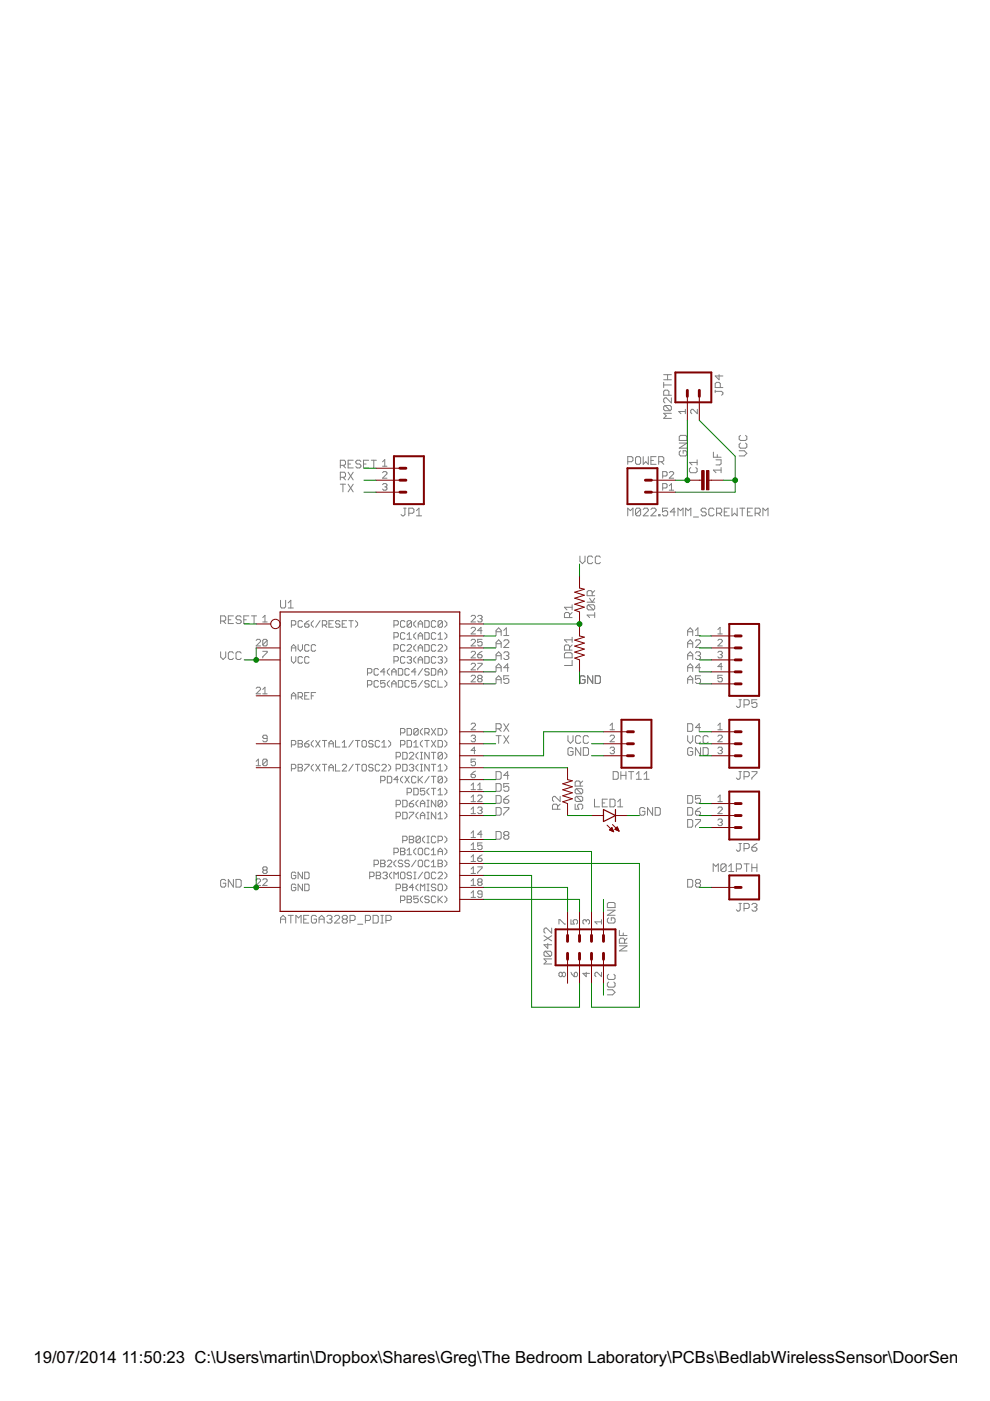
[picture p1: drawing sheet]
<svg xmlns="http://www.w3.org/2000/svg" width="210mm" height="297mm" viewBox="0 0 210 297" stroke-linecap="round" stroke-linejoin="round" font-family="sans-serif">
<defs><g id="words">
<g font-size="4">
<text x="7.1" y="288.9">19/07/2014</text>
<text x="25.8" y="288.9">11:50:23 C:\Users\martin\Dropbox\Shares\Greg\The Bedroom Laboratory\PCBs\BedlabWirelessSensor\DoorSensor-v</text>
</g>
</g></defs>
<g fill="none" stroke="#808080" stroke-width=".21">
<path d="M140.7 79.4h1.6M141.5 79.4v1.1M152.5 79.4v1.1l-.9-.8h1.7M72.2 98.7h.8l.3-.3v-.5l-.3-.3h-.8v1.6M72.7 98.7l.6 .5M73.8 98.4h.5M74.9 97.6h-1.1v1.6h1.1M76.5 97.9l-.2-.3h-.6l-.3 .3v.2l.3 .3h.6l.2 .3v.2l-.2 .3h-.6l-.3-.3M77.1 98.4h.5M78.2 97.6h-1.1v1.6h1.1M78.7 97.6h1.1M79.2 97.6v1.6"/>
<path d="M81.1 97.9l.5-.4v1.3M81.1 98.8h.9M133.1 97.9h.8l.3-.3v-.5l-.3-.3h-.8v1.6M135 96.8h.6l.2 .3v1.1l-.2 .2h-.6l-.3-.2v-1.1zM136.4 96.8v1.6l.5-.5 .6 .5v-1.6M138 97.6h.6M139.1 96.8h-1.1v1.6h1.1M139.7 97.9h.8l.2-.3v-.5l-.2-.3h-.8v1.6M140.2 97.9l.5 .5M140.7 81.1v1.1M140.7 81.6h1.6M140.7 80.5h1.6"/>
<path d="M141 86l-.3 .3v.5l.3 .3h1.1M141 86h1.1l.2 .3v.5l-.2 .3M141 86l1.1 1.1M141.8 83.8v-.8l-.3-.3h-.5l-.3 .3v.8h1.6M142.3 87.6h-1.6l.6 .6-.6 .5h1.6M142.3 84.3v1.1l-1-1.1h-.3l-.3 .3v.6l.3 .2M144 93.9h1.6l-1.6 1.1h1.6M144 92.6l.3-.3h1.1l.2 .3v.8h-1.6zM144.3 95.6l-.3 .2v.6l.3 .3h1.1l.2-.3v-.6l-.2-.2h-.6v.5M145.3 87.2h-1.4l.5 .5M145.3 86.8v.9M146.5 99.1l-.3 .3v.5l.3 .3h1l.3-.3v-.5l-.3-.3"/>
<path d="M147.8 97.5v1.1M147.8 98h-1.6l.5 .6M147.8 86.8v.9l-.9-.9-.4 .2v.5l.2 .2M151.3 95.9v1h1.6M151.6 83h1.4l.3 .2v.3l-.3 .3M151.6 82.7v.5M151.8 97.5h1.1v.8l-.3 .3h-.8M152.1 96.4v.5M152.7 82.2v-.9l-.2-.2h-.6l-.3 .2v.9h1.7M152.9 99.7h-1.6l.5 .5M152.9 99.1v1.1M156.7 95.6h1.1l.5 .5-.5 .6h-1.1"/>
<path d="M157 92.3l-.3 .3v.5l.3 .3h1.1l.2-.3v-.5l-.2-.3M157 93.9l-.3 .3v.6l.3 .2h1.1l.2-.2v-.6l-.2-.3M72.2 101.2h.8l.3-.3v-.5l-.3-.3h-.8v1.6M72.2 102.7h1.1M72.7 101.2l.6 .5M72.7 102.7v1.6M73.8 100.1l1.1 1.6M73.8 102.7l1.1 1.6M74.9 100.1l-1.1 1.6M74.9 102.7l-1.1 1.6M81.1 102.8l.2-.3h.5l.2 .3-.2 .4M81.1 100.2l.2-.2h.5l.2 .2v.3l-.9 .9h.9"/>
<path d="M81.6 103.2h.2M81.8 103.2l.2 .3-.2 .4h-.5l-.2-.2M85.6 107.7h.5M85.9 107.7v1.4l-.3 .3h-.3l-.3-.3M86.7 108.8h.8l.3-.3v-.5l-.3-.3h-.8v1.7M88.3 109.4h1.1M88.3 108.3l.5-.6v1.7M123 117.9v1.1l.5 .5 .5-.5v-1.1M125.7 118.2l-.3-.3h-.5l-.3 .3v1.1l.3 .2h.5l.3-.2M127.3 118.2l-.3-.3h-.5l-.3 .3v1.1l.3 .2h.5l.3-.2M133.1 109.4v-1.7l.5 .6 .6-.6v1.7M135.8 108l-.2-.3h-.6l-.3 .3v1.1"/>
<path d="M135.8 108v1.1l-.2 .3h-.6l-.3-.3M135.8 108l-1.1 1.1M136.4 108l.3-.3h.5l.3 .3v.3l-1.1 1.1h1.1M138 108l.3-.3h.5l.3 .3v.3l-1.1 1.1h1.1M139.7 109.1h.2v.3h-.2zM140.5 100.9h.7l.2-.2v-.5l-.2-.2h-.7v1.4M140.5 103.5h.7l.2-.3v-.4l-.2-.3h-.7v1.4M141.6 107.7h-1.1v.8l.5-.2h.3l.3 .2v.6l-.3 .3h-.6l-.2-.3M141.9 103l.5-.5v1.4M141.9 100.2l.2-.2h.5l.2 .2v.3l-.9 .9h.9M141.9 103.9h.9M143.2 108.5h-1.1l.8-.8v1.7"/>
<path d="M143.7 109.4v-1.7l.6 .6 .5-.6v1.7M145.4 109.4v-1.7l.5 .6 .6-.6v1.7M147 109.6h1.1M149.7 108l-.2-.3h-.6l-.2 .3v.3l.2 .2h.6l.2 .3v.3l-.2 .3h-.6l-.2-.3M151.4 108l-.3-.3h-.5l-.3 .3v1.1l.3 .3h.5l.3-.3M151.9 108.8h.8l.3-.3v-.5l-.3-.3h-.8v1.7M152.5 108.8l.5 .6M153.6 108.5h.5M154.6 107.7h-1v1.7h1M155.2 107.7v1.7l.5-.6 .6 .6v-1.7M156.8 107.7h1.1M157.4 107.7v1.7"/>
<path d="M158.5 108.5h.5M159.6 107.7h-1.1v1.7h1.1M160.1 108.8h.8l.3-.3v-.5l-.3-.3h-.8v1.7M160.7 108.8l.5 .6M161.8 109.4v-1.7l.5 .6 .5-.6v1.7M46.8 131.7h.8l.3-.3v-.5l-.3-.3h-.8v1.6M46.8 138.2v1.1l.5 .5 .6-.5v-1.1M47.3 131.7l.6 .5M48.4 131.4h.6M49.5 138.5l-.3-.3h-.5l-.3 .3v1.1l.3 .2h.5l.3-.2M49.5 130.6h-1.1v1.6h1.1M51.1 130.9l-.2-.3h-.6l-.3 .3v.2l.3 .3h.6l.2 .3v.2l-.2 .3h-.6l-.3-.3"/>
<path d="M51.1 138.5l-.2-.3h-.6l-.3 .3v1.1l.3 .2h.6l.2-.2M51.7 131.4h.5M52.8 130.6h-1.1v1.6h1.1M53.3 130.6h1.1M53.9 130.6v1.6M54.3 135.8l.2-.2h.5l.2 .2v.2l-.9 .9h.9M55.7 138.1h.9v.2l-.9 1v.2M55.7 130.9l.5-.4v1.4M55.7 131.9h.9M56.6 135.8l-.2-.2h-.5l-.2 .2v.9M56.6 135.8v.9l-.2 .2h-.5l-.2-.2M56.6 135.8l-.9 .9"/>
<path d="M59.5 127.3v1.4l.2 .2h.6l.3-.2v-1.4M61.1 127.8l.6-.5v1.6M61.1 128.9h1.1M61.8 132.5h.7l.2-.2v-.5l-.2-.2h-.7v1.4M61.8 138.1v-1l.5-.4 .4 .4v1M61.8 139.2v.9l.5 .5 .4-.5v-.9M61.8 137.4h.9M63.2 136.7v.9l.5 .5 .4-.5v-.9M64.1 131.8l-.2-.2h-.5l-.2 .2v1l.2 .2h.5l.2-.2M64.1 139.4l-.2-.2h-.5l-.2 .2v1l.2 .2h.5l.2-.2M64.6 132.3h.7l.2 .5-.2 .2h-.5l-.2-.2zM65.5 136.9l-.2-.2h-.5l-.2 .2v.9l.2 .3h.5l.2-.3"/>
<path d="M65.5 139.4l-.2-.2h-.5l-.2 .2v1l.2 .2h.5l.2-.2M65.5 131.6l-.9 .7M66.5 131.6l-.5 .5v.4l.5 .5M66.9 136.9l-.2-.2h-.5l-.2 .2v.9l.2 .3h.5l.2-.3M67.9 131.6l-1 1.4M68.3 132.5h.7l.3-.2v-.5l-.3-.2h-.7v1.4M68.8 132.5l.5 .5M69.7 132.3h.5M70.7 131.6h-1v1.4h1M72.1 131.8l-.3-.2h-.4l-.3 .2 .3 .5h.4l.3 .2-.3 .5h-.4l-.3-.2M72.6 132.3h.4M73.5 131.6h-.9v1.4h.9"/>
<path d="M74 131.6h.9M74.4 131.6v1.4M75.4 131.6l.4 .5v.4l-.4 .5M83.5 137.6h.7l.3-.2v-.5l-.3-.2h-.7v1.4M83.5 132.5h.7l.3-.2v-.5l-.3-.2h-.7v1.4M83.5 135.1h.7l.3-.3v-.4l-.3-.3h-.7v1.4M85.9 131.8l-.3-.2h-.4l-.3 .2v1l.3 .2h.4l.3-.2M85.9 134.4l-.3-.3h-.4l-.3 .3v.9l.3 .2h.4l.3-.2M85.9 136.9l-.3-.2h-.4l-.3 .2v.9l.3 .3h.4l.3-.3M85.9 139.4l-.3-.2h-.4l-.3 .2v1l.3 .2h.4l.3-.2M86.3 136.9l.3-.2h.4l.2 .2v.2l-.9 1h.9M86.3 139.4l.3-.2h.4l.2 .2-.2 .5"/>
<path d="M86.3 135.5h.9M86.3 134.6l.5-.5v1.4M86.8 139.9h.2M87 139.9l.2 .2-.2 .5h-.4l-.3-.2M87.2 131.8l-.2-.2h-.4l-.3 .2v1M87.2 131.8v1l-.2 .2h-.4l-.3-.2M87.2 131.8l-.9 1M88.2 131.6l-.5 .5v.4l.5 .5M88.2 134.1l-.5 .5v.5l.5 .4M88.2 136.7l-.5 .4v.5l.5 .5M88.2 139.2l-.5 .5v.4l.5 .5M88.7 133v-.9l.4-.5 .5 .5v.9"/>
<path d="M88.7 135.5v-.9l.4-.5 .5 .5v.9M88.7 138.1v-1l.4-.4 .5 .4v1M88.7 137.4h.9M88.7 139.9h.9M88.7 134.8h.9M88.7 132.3h.9M90.1 131.6h.7l.2 .2v1l-.2 .2h-.7zM90.1 134.1h.7l.2 .3v.9l-.2 .2h-.7zM90.1 136.7h.7l.2 .2v.9l-.2 .3h-.7zM90.1 139.2h.7l.2 .2v1l-.2 .2h-.7zM92.4 131.8l-.2-.2h-.5l-.2 .2v1l.2 .2h.5l.2-.2M92.4 134.4l-.2-.3h-.5l-.2 .3v.9l.2 .2h.5l.2-.2"/>
<path d="M92.4 136.9l-.2-.2h-.5l-.2 .2v.9l.2 .3h.5l.2-.3M92.4 139.4l-.2-.2h-.5l-.2 .2v1l.2 .2h.5l.2-.2M92.9 139.4l.2-.2h.5l.2 .2-.2 .5M92.9 136.9l.2-.2h.5l.2 .2v.2l-.9 1h.9M92.9 135.5h.9M92.9 134.6l.4-.5v1.4M93.3 139.9h.3M93.6 139.9l.2 .2-.2 .5h-.5l-.2-.2M93.8 131.8l-.2-.2h-.5l-.2 .2v1M93.8 131.8v1l-.2 .2h-.5l-.2-.2M93.8 131.8l-.9 1M94.3 131.6l.4 .5v.4l-.4 .5"/>
<path d="M94.3 134.1l.4 .5v.5l-.4 .4M94.3 136.7l.4 .4v.5l-.4 .5M94.3 139.2l.4 .5v.4l-.4 .5M99.9 135.8l.2-.2h.5l.2 .2v.2l-.9 .9h.9M99.9 138.3l.2-.2h.5l.2 .2v.3l-.9 .9h.9M99.9 130.7l.2-.2h.5l.2 .2v.2l-.9 1h.9M99.9 133.2l.2-.2h.5l.2 .2v.3l-.9 .9h.9M101.3 130.7l.2-.2h.5l.2 .2-.2 .5M101.3 138.8h.7l.2 .5-.2 .2h-.5l-.2-.2zM101.7 131.2h.3M102 131.2l.2 .2-.2 .5h-.5l-.2-.3M102.2 135.6h-.9v.6l.4-.2 .5 .2v.5l-.2 .2h-.5l-.2-.2"/>
<path d="M102.2 133.7h-.9l.7-.7v1.4M102.2 138.1l-.9 .7M105.2 134.7v-1l.5-.6 .6 .6v1M105.2 137.3v-1.1l.5-.5 .6 .5v1.1M105.2 139.8v-1.1l.5-.5 .6 .5v1.1M105.2 133.9h1.1M105.2 136.5h1.1M105.2 139h1.1M106.8 135.9l.3-.2h.5l.3 .2v.3l-1.1 1.1h1.1M106.8 138.5l.3-.3h.5l.3 .3v.2l-.3 .3M106.8 133.7l.6-.6v1.6M106.8 134.7h1.1"/>
<path d="M107.4 139h.2M107.6 139l.3 .3v.3l-.3 .2h-.5l-.3-.2M119.7 138.6l.3-.2h1l.3 .2v.9h-1.6zM120.8 137.8v-.8l-.3-.3h-.5l-.3 .3v.8h1.6M120.8 130.9v-.8l-.3-.2h-.5l-.3 .2v.8h1.6M121.3 129.9l-.5 .5M121.3 128.8h-1.6l.5 .5M121.3 128.2v1.1M121.3 135.1v1.1M121.3 136.7l-.5 .6M121.3 135.7h-1.6l.5 .5M124.5 127.7h1.6"/>
<path d="M124.7 128.2h1.1l.3 .3v.5l-.3 .3M124.7 128.2l-.2 .3v.5l.2 .3h1.1M124.7 128.2l1.1 1.1M125 126.9l.6 .8 .5-.8M125.6 126.3v-.8l-.3-.3h-.6l-.2 .3v.8h1.6M126.1 130.4h-1.6l.5 .5M126.1 129.9v1M126.1 125.2l-.5 .6M145.8 134.7v-1l.5-.6 .6 .6v1M145.8 137.3v-1.1l.5-.5 .6 .5v1.1M145.8 139.8v-1.1l.5-.5 .6 .5v1.1M145.8 133.9h1.1"/>
<path d="M145.8 136.5h1.1M145.8 139h1.1M147.4 135.9l.3-.2h.6l.2 .2v.3l-1.1 1.1h1.1M147.4 138.5l.3-.3h.6l.2 .3v.2l-.2 .3M147.4 134.7h1.1M147.4 133.7l.6-.6v1.6M148 139h.3M148.3 139l.2 .3v.3l-.2 .2h-.6l-.3-.2M152.2 135.8l.2-.2h.5l.2 .2v.2l-.9 .9h.9M152.2 133.5l.5-.5v1.4M152.2 138.3l.2-.2h.5l.2 .2-.2 .5M152.2 134.4h.9"/>
<path d="M152.7 138.8h.2M152.9 138.8l.2 .2-.2 .5h-.5l-.2-.2M54.3 145.9l.2-.2h.5l.2 .2v.3l-.9 .9h.9M55.7 147.1h.9M55.7 146.2l.5-.5v1.4M56.6 156.6h-.7l-.2-.3 .2-.4h.5l.2 .2v.9l-.2 .3h-.5l-.2-.3M61.8 148.2v-.9l.5-.5 .4 .5v.9M61.8 157.9h.7l.2-.2v-.5l-.2-.2h-.7v1.4M61.8 147.5h.9M63.2 147.8h.7l.2-.3v-.4l-.2-.3h-.7v1.4M63.2 157h.7l.2 .2-.2 .5 .2 .5-.2 .2h-.7zM63.2 157.7h.7"/>
<path d="M63.7 147.8l.4 .4M64.6 157.7h.7l.2 .5-.2 .2h-.5l-.2-.2zM64.6 147.5h.5M65.5 146.8h-.9v1.4h.9M65.5 157l-.9 .7M66 147.5h.5M66.5 157l-.5 .5v.4l.5 .5M66.9 146.8h-.9v1.4M66.9 157l1 1.4M67.9 157l-1 1.4M68.3 157h1M68.8 157v1.4"/>
<path d="M69.7 158.4v-.9l.5-.5 .5 .5v.9M69.7 157.7h1M71.1 157v1.4h1M72.6 158.4h.9M72.6 157.5l.4-.5v1.4M74.9 157l-.9 1.4M75.4 157h.9M75.8 157v1.4M77 157h.4l.3 .2v1l-.3 .2h-.4l-.2-.2v-1zM77.9 142.7h.7l.2-.2v-.5l-.2-.2h-.7v1.4M77.9 145.2h.7l.2-.2v-.5l-.2-.2h-.7v1.4M79.1 157.2l-.2-.2h-.5l-.2 .2 .2 .5h.5l.2 .2-.2 .5h-.5l-.2-.2"/>
<path d="M80.2 144.5l-.2-.2h-.5l-.2 .2v1l.2 .2h.5l.2-.2M80.2 142l-.2-.2h-.5l-.2 .2v.9l.2 .3h.5l.2-.3M80.5 157.2l-.2-.2h-.5l-.2 .2v1l.2 .2h.5l.2-.2M81 158.4h.9M81 157.5l.4-.5v1.4M81.6 142.5h-.9l.7-.7v1.4M81.6 144.3h-.9v.7l.5-.2 .4 .2v.5l-.2 .2h-.5l-.2-.2M82.4 157l.4 .5v.4l-.4 .5M82.6 141.8l-.5 .4v.5l.5 .5M82.6 144.3l-.5 .5v.4l.5 .5M83.1 145.7v-.9l.4-.5 .5 .5v.9M83.1 143.2v-1l.4-.4 .5 .4v1"/>
<path d="M83.1 145h.9M83.1 142.5h.9M83.5 140.1h.7l.3-.2v-.5l-.3-.2h-.7v1.4M84.5 144.3h.7l.2 .2v1l-.2 .2h-.7zM84.5 141.8h.7l.2 .2v.9l-.2 .3h-.7zM84.9 155.4h.7l.3-.2v-.5l-.3-.2h-.7v1.4M84.9 157.9h.7l.3-.2v-.5l-.3-.2h-.7v1.4M85.4 159.5h.7l.2 .2v1l-.2 .2h-.7zM86.3 154.5h.7l.2 .2v.9l-.2 .3h-.7zM86.3 157h.7l.2 .2v1l-.2 .2h-.7zM86.8 142l-.2-.2h-.5l-.2 .2v.9l.2 .3h.5l.2-.3M86.8 144.5l-.2-.2h-.5l-.2 .2v1l.2 .2h.5l.2-.2"/>
<path d="M86.8 159.7l.2-.2h.5l.2 .2v.3l-.9 .9h.9M87.7 158.4h1M87.7 157.5l.5-.5v1.4M88.2 144.3h-.9v.7l.4-.2 .5 .2v.5l-.2 .2h-.5l-.2-.2M88.2 142.5h-.9l.7-.7v1.4M88.7 154.7l-.3-.2h-.4l-.3 .2v.9M88.7 140.6v-.9l.4-.5 .5 .5v.9M88.7 154.7v.9l-.3 .3h-.4l-.3-.3M88.7 159.5l-.5 .5v.5l.5 .4M88.7 154.7l-1 .9M89.1 159.5h.5M89.4 159.5v1.4"/>
<path d="M89.6 154.5l-.5 .4v.5l.5 .5M89.6 157l-.5 .5v.4l.5 .5M89.6 144.3l-.9 1.4M89.6 141.8l-.9 1.4M90.1 155.4h.7l.2-.2v-.5l-.2-.2h-.7v1.4M90.1 157h.9M90.5 157v1.4M90.5 155.4l.5 .5M91 142l-.2-.2h-.5l-.2 .2 .2 .5h.5l.2 .2-.2 .5h-.5l-.2-.3M91 144.5l-.2-.2h-.5l-.2 .2 .2 .5h.5l.2 .2-.2 .5h-.5l-.2-.2M91 159.5v1.4l-.9-1.4v1.4M91.5 141.8h.7l.2 .2v.9l-.2 .3h-.7z"/>
<path d="M91.5 159.5h.9M91.5 157l.9 1.4M91.5 154.5l.9 1.4M91.9 159.5v1.4M92.4 144.5l-.2-.2h-.5l-.2 .2v1l.2 .2h.5l.2-.2M92.4 157l-.9 1.4M92.4 154.5l-.9 1.4M92.9 143.2v-1l.4-.4 .5 .4v1M92.9 144.3v1.4h.9M92.9 154.5h.7l.2 .2v.9l-.2 .3h-.7zM92.9 157h.7l.2 .2v1l-.2 .2h-.7zM92.9 142.5h.9"/>
<path d="M93.8 159.7l-.2-.2h-.5l-.2 .2v1M93.8 159.7v1l-.2 .2h-.5l-.2-.2M93.8 159.7l-.9 1M94.3 141.8l.4 .4v.5l-.4 .5M94.3 144.3l.4 .5v.4l-.4 .5M94.3 154.5l.4 .4v.5l-.4 .5M94.3 157l.4 .5v.4l-.4 .5M94.3 159.5l.4 .5v.5l-.4 .4M99.9 143.4l.2-.2h.5l.2 .2v.2l-.9 1h.9M99.9 156.1l.2-.2h.5l.2 .2-.2 .5M99.9 140.9l.2-.3h.5l.2 .3v.2l-.9 .9h.9M99.9 153.6l.2-.3h.5l.2 .3v.2l-.9 .9h.9"/>
<path d="M100.4 156.6h.2M100.6 156.6l.2 .2-.2 .5h-.5l-.2-.3M100.8 159.1h-.9l.7-.7v1.4M101.3 140.6h.9v.3l-.9 .9v.2M101.5 143.9l-.2-.3 .2-.4h.5l.2 .2-.2 .5M101.5 143.9l-.2 .2 .2 .5h.5l.2-.3-.2-.4M101.5 143.9h.5M105.2 144.9v-1.1l.5-.5 .6 .5v1.1M105.2 154.5h.8l.3-.2v-.6l-.3-.3h-.8v1.7M105.2 156h1.1M105.2 144.1h1.1M105.2 142.4v-1.1l.5-.6 .6 .6v1.1"/>
<path d="M105.2 141.6h1.1M105.7 154.5l.6 .6M105.7 156v1.6M106.8 153.4l1.1 1.7M106.8 156l1.1 1.6M107.9 143.3h-1.1v.8l.6-.3h.2l.3 .3v.5l-.3 .3h-.5l-.3-.3M107.9 153.4l-1.1 1.7M107.9 156l-1.1 1.6M107.9 141.6h-1.1l.8-.9v1.7M120.4 156v1.1l.5 .5 .6-.5v-1.1M121.3 140v1.1h-1.6M121.5 158.8l-.3-.3h-.5l-.3 .3v1.1l.3 .2h.5l.3-.2v-.6h-.6"/>
<path d="M123.1 156.3l-.2-.3h-.6l-.3 .3v1l.3 .3h.6l.2-.3M123.1 158.5v1.6l-1.1-1.6v1.6M123.7 158.5h.8l.3 .3v1.1l-.3 .2h-.8zM124 143.6l-.2-.3h-.6l-.2 .3v1l.2 .3h.6l.2-.3v-.5h-.5M124.8 156.3l-.3-.3h-.5l-.3 .3v1l.3 .3h.5l.3-.3M125.7 143.3v1.6l-1.1-1.6v1.6M126.2 143.3h.8l.3 .3v1l-.3 .3h-.8zM129.3 158.6l.3-.2h.4l.3 .2-.3 .5M129.3 156.1l.3-.2h.4l.3 .2v.2l-1 1h1M129.3 153.8l.5-.5v1.4M129.3 154.7h1M129.8 159.1h.2"/>
<path d="M130 159.1l.3 .2-.3 .5h-.4l-.3-.2M145.8 142.4v-1.1l.5-.6 .6 .6v1.1M145.8 144.9v-1.1l.5-.5 .6 .5v1.1M145.8 153.4h.8l.3 .3v1.1l-.3 .3h-.8zM145.8 156v1.1l.5 .5 .6-.5v-1.1M145.8 144.1h1.1M145.8 141.6h1.1M146.9 158.8l-.3-.3h-.5l-.3 .3v1.1l.3 .2h.5l.3-.2v-.6h-.6M148.5 156.3l-.2-.3h-.6l-.3 .3v1l.3 .3h.6l.2-.3M148.5 143.3h-1.1v.8l.6-.3h.3l.2 .3v.5l-.2 .3h-.6l-.3-.3M148.5 158.5v1.6l-1.1-1.6v1.6M148.5 141.6h-1.1l.9-.9v1.7"/>
<path d="M148.5 154.3h-1.1l.9-.9v1.7M149.1 158.5h.8l.3 .3v1.1l-.3 .2h-.8zM150.2 156.3l-.3-.3h-.5l-.3 .3v1l.3 .3h.5l.3-.3M152.2 156.1l.2-.2h.5l.2 .2v.2l-.9 1h.9M152.2 154.7h.9M152.2 158.6l.2-.2h.5l.2 .2-.2 .5M152.2 153.8l.5-.5v1.4M152.7 159.1h.2M152.9 159.1l.2 .2-.2 .5h-.5l-.2-.2M153.1 143.2h-.9v.7l.5-.3 .4 .3v.4l-.2 .3h-.5l-.2-.3M153.1 141.3h-.9l.7-.7v1.4M156.7 148.4h.5"/>
<path d="M156.9 148.4v1.3l-.2 .3h-.3l-.3-.3M157.8 149.4h.8l.3-.2v-.6l-.3-.2h-.8v1.6M160.5 148.4h-1.1v.8l.5-.3h.3l.3 .3v.5l-.3 .3h-.5l-.3-.3M54.3 161.4l.5-.4v1.3M54.3 162.3h.9M56.6 161.2v.9l-.2 .2h-.5l-.2-.2M56.6 161.2l-.2-.2h-.5l-.2 .2v.9M56.6 161.2l-.9 .9M61.8 163h.7l.2-.2v-.5l-.2-.2h-.7v1.4M63.2 162.1h.7l.2 .2-.2 .5 .2 .4-.2 .3h-.7zM63.2 162.8h.7M64.6 162.1h.9v.2l-.9 .9v.3"/>
<path d="M66.5 162.1l-.5 .4v.5l.5 .5M66.9 162.1l1 1.4M67.9 162.1l-1 1.4M68.3 162.1h1M68.8 162.1v1.4M69.7 162.8h1M69.7 163.5v-1l.5-.4 .5 .4v1M71.1 162.1v1.4h1M72.6 162.3l.2-.2h.5l.2 .2v.2l-.9 1h.9M74.9 162.1l-.9 1.4M75.4 162.1h.9M75.8 162.1v1.4"/>
<path d="M77 162.1h.4l.3 .2v.9l-.3 .3h-.4l-.2-.3v-.9zM79.1 162.3l-.2-.2h-.5l-.2 .2 .2 .5h.5l.2 .2-.2 .5h-.5l-.2-.3M80.5 162.3l-.2-.2h-.5l-.2 .2v.9l.2 .3h.5l.2-.3M80.7 165.5h.7l.2-.2v-.5l-.2-.2h-.7v1.4M81 162.3l.2-.2h.5l.2 .2v.2l-.9 1h.9M82.1 164.6h.7l.3 .2v1l-.3 .2h-.7zM82.4 162.1l.4 .4v.5l-.4 .5M84 160.5h.7l.2-.3v-.5l-.2-.2h-.7v1.4M84 163h.7l.2-.2v-.5l-.2-.2h-.7v1.4M84 170.6h.7l.2-.2v-.5l-.2-.2h-.7v1.4M84 173.1h.7l.2-.2v-.5l-.2-.2h-.7v1.4M84.5 165.3h-1l.7-.7v1.4"/>
<path d="M84.9 179.8h.7l.3 .3-.3 .4 .3 .5-.3 .2h-.7zM85.4 164.6l-.5 .5v.4l.5 .5M85.4 162.1h.7l.2 .2v.9l-.2 .3h-.7zM85.4 169.7h.7l.2 .2v.9l-.2 .3h-.7zM85.4 172.2h.7l.2 .2v1l-.2 .2h-.7zM85.4 178.2h.7l.2-.2v-.5l-.2-.2h-.7v1.4M85.9 164.6l.9 1.4M86.3 168.1h.7l.2-.3v-.4l-.2-.3h-.7v1.4M86.8 170.4h.7l.2 .4-.2 .3h-.5l-.2-.3zM86.8 162.3l.2-.2h.5l.2 .2-.2 .5M86.8 172.2h.9v.2l-.9 1v.2M86.8 177.3h.7l.2 .2-.2 .5 .2 .5-.2 .2h-.7z"/>
<path d="M86.8 178h.7M86.8 164.6l-.9 1.4M87.2 162.8h.3M87.5 162.8l.2 .2-.2 .5h-.5l-.2-.3M87.7 169.7l-.9 .7M87.7 167.1h.7l.3 .3v.9l-.3 .2h-.7zM88.2 164.8l-.2-.2h-.5l-.2 .2v1l.2 .2h.5l.2-.2M88.2 179.8l-.5 .5v.5l.5 .4M88.7 162.1l-.5 .4v.5l.5 .5M88.7 169.7l-.5 .4v.5l.5 .5M88.7 164.6v1.4M88.7 172.2l-.5 .5v.4l.5 .5"/>
<path d="M88.9 179.8h.5l.2 .3v.9l-.2 .2h-.5l-.2-.2v-.9zM88.9 165.3l.7 .7M89.1 177.5l-.2-.2h-.5l-.2 .2v1M89.1 171.1v-1l.5-.4 .5 .4v1M89.1 173.6v-.9l.5-.5 .5 .5v.9M89.1 177.5v1l-.2 .2h-.5l-.2-.2M89.1 162.1h.5M89.1 163.5h.5M89.1 160.9h.5M89.1 177.5l-.9 1M89.1 172.9h1M89.1 170.4h1"/>
<path d="M89.4 162.1v1.4M89.6 164.6l-.9 .9M90.1 167.1h-1v.7l.5-.2 .5 .2v.5l-.3 .2h-.4l-.3-.2M90.1 177.3l-.5 .5v.4l.5 .5M90.5 177.3h.5M90.5 178.7h.5M90.5 172.2h.5M90.5 173.6h.5M90.5 169.7h.5M90.5 171.1h.5M90.8 169.7v1.4M90.8 172.2v1.4"/>
<path d="M90.8 177.3v1.4M91 162.1v1.4l-.9-1.4v1.4M91 167.1l-.5 .5v.5l.5 .4M91 164.6l-.9 1.4M91.5 162.1h.9M91.5 167.1h.9M91.5 164.6h.9M91.9 162.1v1.4M91.9 164.6v1.4M91.9 167.1v1.4M92.4 169.7v1.4l-.9-1.4v1.4M92.4 172.2v1.4l-.9-1.4v1.4"/>
<path d="M92.4 177.5l-.2-.2h-.5l-.2 .2v1l.2 .2h.5l.2-.2M92.9 167.6l.4-.5v1.4M92.9 178.2h.7l.2-.2v-.5l-.2-.2h-.7v1.4M92.9 163.5h.9M92.9 173.6h.9M92.9 172.7l.4-.5v1.4M92.9 162.5l.4-.4v1.4M92.9 168.5h.9M93.8 164.8l-.2-.2h-.5l-.2 .2v1M93.8 164.8v1l-.2 .2h-.5l-.2-.2M93.8 169.9l-.2-.2h-.5l-.2 .2v.9M93.8 169.9v.9l-.2 .3h-.5l-.2-.3"/>
<path d="M93.8 169.9l-.9 .9M93.8 164.8l-.9 1M94.3 164.6l.4 .5v.4l-.4 .5M94.3 167.1l.4 .5v.5l-.4 .4M94.3 162.1l.4 .4v.5l-.4 .5M94.3 169.7l.4 .4v.5l-.4 .5M94.3 172.2l.4 .5v.4l-.4 .5M94.3 177.3l.4 .5v.4l-.4 .5M94.3 179.8l.4 .5v.5l-.4 .4M99.9 166.5l.5-.5v1.4M99.9 169l.5-.4v1.4M99.9 171.6l.5-.5v1.4"/>
<path d="M99.9 176.7l.5-.5v1.4M99.9 179.2l.5-.5v1.4M99.9 164.2h.7l.2 .5-.2 .2h-.5l-.2-.2zM99.9 177.6h.9M99.9 172.5h.9M99.9 170h.9M99.9 167.4h.9M100.8 161h-.9v.6l.5-.2 .4 .2v.5l-.2 .2h-.5l-.2-.2M100.8 163.5l-.9 .7M101.3 168.8l.2-.2h.5l.2 .2v.2l-.9 1h.9M101.3 171.3l.2-.2h.5l.2 .2-.2 .5M101.3 167.4h.9"/>
<path d="M101.3 166.5l.4-.5v1.4M101.7 171.8h.3M102 171.8l.2 .2-.2 .5h-.5l-.2-.2M102.2 178.7h-.9v.7l.4-.2 .5 .2v.5l-.2 .2h-.5l-.2-.2M102.2 176.9h-.9l.7-.7v1.4M105.2 176.3h.8l.3 .3v1.1l-.3 .2h-.8zM105.2 166.1h.8l.3 .3v1.1l-.3 .3h-.8zM105.2 163.6h.8l.3 .3v1.1l-.3 .2h-.8zM105.2 168.7h.8l.3 .3v1l-.3 .3h-.8zM105.2 171.2h.8l.3 .3v1.1l-.3 .2h-.8zM106.8 169.5h.8l.3 .3v.2l-.3 .3h-.5l-.3-.3zM106.8 171.2h1.1v.3l-1.1 1.1v.2"/>
<path d="M107.1 177.1l-.3 .3v.3l.3 .2h.5l.3-.2v-.3l-.3-.3M107.1 177.1l-.3-.3v-.2l.3-.3h.5l.3 .3v.2l-.3 .3M107.1 177.1h.5M107.9 166.1h-1.1v.8l.6-.2h.2l.3 .2v.6l-.3 .3h-.5l-.3-.3M107.9 164.4h-1.1l.8-.8v1.6M107.9 168.7l-1.1 .8M118.2 171.6v-.8l-.3-.3h-.5l-.3 .3v.8h1.7M118.8 168.8v1.1l-1.1-1.1h-.3l-.3 .3v.6l.3 .2M118.8 170.5l-.6 .5M121.9 170.5v1.1h.8l-.2-.6v-.2l.2-.3h.6l.2 .3v.5l-.2 .3M122.2 167.2l-.3 .3v.5l.3 .3h1.1M122.2 168.8l-.3 .3v.6l.3 .2h1.1"/>
<path d="M122.2 167.2h1.1l.2 .3v.5l-.2 .3M122.2 168.8h1.1l.2 .3v.6l-.2 .2M122.2 168.8l1.1 1.1M122.2 167.2l1.1 1.1M123 166.7v-.9l-.3-.2h-.5l-.3 .2v.9h1.6M123.5 165.6l-.5 .5M126 169.4v1.7h1.1M127.7 170.2h.5M128.8 169.4h-1.1v1.7h1.1M129.3 169.4h.8l.3 .3v1.1l-.3 .3h-.8zM130 163.6h.8l.3 .3v1.1l-.3 .2h-.8zM131 171.1h1"/>
<path d="M131 170l.5-.6v1.7M131.6 163.6v1.6M131.6 164.4h1.1M132.7 163.6v1.6M133.3 163.6h1.1M133.8 163.6v1.6M134.9 165.2h1.1M134.9 164.1l.5-.5v1.6M136.5 165.2h1.1M136.5 164.1l.6-.5v1.6M136.7 171.5l-.2-.3h-.6l-.3 .3v1.1l.3 .2h.6l.2-.2v-.6h-.5M138.4 171.2v1.6l-1.1-1.6v1.6"/>
<path d="M138.9 171.2h.8l.3 .3v1.1l-.3 .2h-.8zM145.8 168.7h.8l.3 .3v1l-.3 .3h-.8zM145.8 171.2h.8l.3 .3v1.1l-.3 .2h-.8zM145.8 173.8h.8l.3 .2v1.1l-.3 .3h-.8zM147.4 172h.9l.2 .3v.3l-.2 .2h-.6l-.3-.2zM147.4 173.8h1.1v.2l-1.1 1.1v.3M148.5 171.2l-.5 .3-.6 .5M148.5 168.7h-1.1v.8l.6-.3h.3l.2 .3v.5l-.2 .3h-.6l-.3-.3M152.2 171.3l.2-.2h.5l.2 .2v.3l-.9 .9h.9M152.2 170h.9M152.2 169l.5-.4v1.4M152.2 173.9l.2-.2h.5l.2 .2-.2 .4"/>
<path d="M152.7 174.3h.2M152.9 174.3l.2 .3-.2 .4h-.5l-.2-.2M156.7 163.6h.5M156.7 178.8h.5M156.9 163.6v1.4l-.2 .2h-.3l-.3-.2M156.9 178.8v1.4l-.2 .3h-.3l-.3-.3M157.8 164.7h.8l.3-.3v-.5l-.3-.3h-.8v1.6M157.8 179.9h.8l.3-.3v-.5l-.3-.3h-.8v1.7M159.4 163.6h1.1v.3l-1.1 1.1v.2M159.4 179.6h.8l.3 .3v.3l-.3 .3h-.5l-.3-.3zM160.5 178.8l-.6 .3-.5 .5M47.9 186.7l-.3-.2h-.5l-.3 .2v1.1l.3 .3h.5l.3-.3v-.5h-.6"/>
<path d="M49.5 186.5v1.6l-1.1-1.6v1.6M50 186.5h.9l.2 .2v1.1l-.2 .3h-.9zM54.3 186.6l.2-.3h.5l.2 .3v.2l-.9 .9h.9M55.7 186.6l.2-.3h.5l.2 .3v.2l-.9 .9h.9M55.9 184.5l-.2 .2 .2 .5h.5l.2-.2-.2-.5M55.9 184.5l-.2-.2 .2-.5h.5l.2 .2-.2 .5M55.9 184.5h.5M59.5 195.7v-1.1l.5-.5 .6 .5v1.1M59.5 194.9h1.1M61.1 194.1h1.1M61.7 194.1v1.6M62.7 187.7l-.2-.2h-.5l-.2 .2v.9l.2 .2h.5l.2-.2v-.4h-.4"/>
<path d="M62.7 185.1l-.2-.2h-.5l-.2 .2v1l.2 .2h.5l.2-.2v-.5h-.4M62.7 195.7v-1.6l.6 .5 .5-.5v1.6M64.1 184.9v1.4l-.9-1.4v1.4M64.1 187.5v1.3l-.9-1.3v1.3M64.4 194.9h.5M64.6 187.5h.7l.2 .2v.9l-.2 .2h-.7zM64.6 184.9h.7l.2 .2v1l-.2 .2h-.7zM65.5 194.1h-1.1v1.6h1.1M67.1 194.3l-.3-.2h-.5l-.3 .2v1.1l.3 .3h.5l.3-.3v-.5h-.5M67.6 194.9h1.1M67.6 195.7v-1.1l.6-.5 .5 .5v1.1M69.3 194.3l.3-.2h.5l.3 .2v.3l-.3 .3"/>
<path d="M69.8 194.9h.3M70.1 194.9l.3 .3v.2l-.3 .3h-.5l-.3-.3M70.9 194.3l.3-.2h.5l.3 .2v.3l-1.1 1.1h1.1M72.8 194.9h.6M72.8 194.9l-.2-.3v-.3l.2-.2h.6l.2 .2v.3l-.2 .3M72.8 194.9l-.2 .3v.2l.2 .3h.6l.2-.3v-.2l-.2-.3M74.2 195.2h.8l.3-.3v-.6l-.3-.2h-.8v1.6M75.8 196h1.1M77.5 195.2h.8l.2-.3v-.6l-.2-.2h-.8v1.6M78.4 185.8h.7l.2-.2v-.5l-.2-.2h-.7v1.4M79.1 194.1h.8l.3 .2v1.1l-.3 .3h-.8zM79.3 183.3h.7l.2-.2v-.5l-.2-.2h-.7v1.4"/>
<path d="M79.8 184.9h.7l.2 .2-.2 .5 .2 .5-.2 .2h-.7zM79.8 185.6h.7M80.7 182.4h.7l.2 .2-.2 .5 .2 .4-.2 .3h-.7zM80.7 183.1h.7M80.8 194.1h.5M80.8 195.7h.5M81 194.1v1.6M81.2 185.1l.2-.2h.5l.2 .2-.2 .5M81.6 185.6h.3M81.8 195.2h.9l.2-.3v-.6l-.2-.2h-.9v1.6M81.9 185.6l.2 .2-.2 .5h-.5l-.2-.2M82.1 182.6l.3-.2h.4l.3 .2v.2l-1 1h1"/>
<path d="M83.1 184.9l-.5 .5v.4l.5 .5M83.5 180.8h.7l.3-.3v-.4l-.3-.3h-.7v1.4M83.5 186.3v-1.4l.5 .5 .5-.5v1.4M84 188.4h.7l.2-.2v-.5l-.2-.2h-.7v1.3M84 182.4l-.5 .4v.5l.5 .5M84.9 190.9h.7l.3-.2v-.5l-.3-.2h-.7v1.4M84.9 180.5h.7M85.2 184.9h.4l.3 .2v1l-.3 .2h-.4l-.3-.2v-1zM85.4 187.5h.7l.2 .2-.2 .5 .2 .4-.2 .2h-.7zM85.4 182.6l-.2-.2h-.5l-.2 .2 .2 .5h.5l.2 .2-.2 .5h-.5l-.2-.3M85.4 188.2h.7M86.3 190h.7l.2 .2-.2 .5 .2 .5-.2 .2h-.7z"/>
<path d="M86.3 190.7h.7M86.3 180.3l.5-.5v1.4M86.3 181.2h.9M86.8 182.6l-.2-.2h-.5l-.2 .2 .2 .5h.5l.2 .2-.2 .5h-.5l-.2-.3M87.2 185.1l-.2-.2h-.4l-.3 .2 .3 .5h.4l.2 .2-.2 .5h-.4l-.3-.2M87.7 188.2h-.9l.7-.7v1.3M87.7 184.9h.5M87.7 186.3h.5M88 184.9v1.4M88.2 182.4l-.9 1.4M88.7 190h-1v.7l.5-.2 .5 .2v.5l-.3 .2h-.4l-.3-.2M88.7 187.5l-.5 .4v.5l.5 .4"/>
<path d="M88.9 182.4h.5l.2 .2v.9l-.2 .3h-.5l-.2-.3v-.9zM89.1 188.8v-1.3l.5 .4 .5-.4v1.3M89.6 190l-.5 .5v.4l.5 .5M89.6 184.9l-.9 1.4M90.1 185.1l.2-.2h.5l.2 .2v1l-.2 .2h-.5l-.2-.2zM90.5 188.8h.5M90.5 187.5h.5M90.8 187.5v1.3M91 190.2l-.2-.2h-.5l-.2 .2 .2 .5h.5l.2 .2-.2 .5h-.5l-.2-.2M91 180.1l-.2-.3h-.5l-.2 .3v.9l.2 .2h.5l.2-.2M91 182.6l-.2-.2h-.5l-.2 .2v.9l.2 .3h.5l.2-.3M91.5 183.8h.9"/>
<path d="M91.5 182.8l.4-.4v1.4M91.5 180.3l.4-.5v1.4M91.5 181.2h.9M92.4 190.2l-.2-.2h-.5l-.2 .2v1l.2 .2h.5l.2-.2M92.4 185.1l-.2-.2h-.5l-.2 .2v1l.2 .2h.5l.2-.2M92.4 187.7l-.2-.2h-.5l-.2 .2 .2 .5h.5l.2 .2-.2 .4h-.5l-.2-.2M92.9 181.2v-.9l.4-.5 .5 .5v.9M92.9 182.4h.7l.2 .2-.2 .5 .2 .4-.2 .3h-.7zM92.9 187.7l.2-.2h.5l.2 .2v.9l-.2 .2h-.5l-.2-.2zM92.9 190v1.4M92.9 185.1l.2-.2h.5l.2 .2v.3l-.9 .9h.9M92.9 183.1h.7"/>
<path d="M92.9 180.5h.9M93.1 190.7l.7 .7M93.8 190l-.9 .9M94.3 190l.4 .5v.4l-.4 .5M94.3 182.4l.4 .4v.5l-.4 .5M94.3 184.9l.4 .5v.4l-.4 .5M94.3 187.5l.4 .4v.5l-.4 .4M99.9 189.3l.5-.4v1.4M99.9 181.7l.5-.4v1.3M99.9 184.3l.5-.5v1.4M99.9 186.8l.5-.5v1.4M99.9 190.3h.9"/>
<path d="M99.9 185.2h.9M99.9 187.7h.9M99.9 182.6h.9M99.9 180.1h.9M101.3 181.9h.7l.2 .5-.2 .2h-.5l-.2-.2zM101.3 183.8h.9v.2l-.9 1v.2M101.5 187l-.2-.2 .2-.5h.5l.2 .3-.2 .4M101.5 187l-.2 .3 .2 .4h.5l.2-.2-.2-.5M101.5 187h.5M102.2 189.6h-.7l-.2-.3 .2-.4h.5l.2 .2v.9l-.2 .3h-.5l-.2-.3M102.2 181.3l-.9 .6M115.3 198.4l1.7 1.1"/>
<path d="M117 196.8v1l-1.1-1h-.3l-.3 .2v.6l.3 .2M117 198.4l-1.7 1.1M118.5 195.9v-.9h.2l1 .9h.2M121.1 195v.9h.7l-.3-.4 .3-.5h.4l.2 .2v.5l-.2 .2M124.3 195.2l-.2-.2-.5 .2v.5l.2 .2M124.3 195.2l.2-.2 .5 .2v.5l-.2 .2M124.3 195.2v.3M127.5 195.5h-1.4l.5 .4M127.5 195v.9M128.8 193h1.6l-1.6 1.1h1.6M128.8 191.6l.3-.3h1.1l.2 .3v.8h-1.6zM129.1 194.6l-.3 .3v.5l.3 .3h1.1l.2-.3v-.5l-.2-.3h-.6v.6"/>
<path d="M131.3 197.3v1.1h1.6M132.1 197.8v.6M132.4 200v-.8l-.3-.3h-.5l-.3 .3v.8h1.6M132.9 198.9l-.5 .6M145.8 186.5h.8l.3 .2v1.1l-.3 .3h-.8zM147.7 187.3l-.3-.3v-.3l.3-.2h.6l.2 .2v.3l-.2 .3M147.7 187.3l-.3 .2v.3l.3 .3h.6l.2-.3v-.3l-.2-.2M147.7 187.3h.6M151.2 184.8v-1.6l.6 .5 .5-.5v1.6M153.9 183.4l-.2-.2h-.6l-.3 .2v1.1M153.9 183.4v1.1l-.2 .3h-.6l-.3-.3M153.9 183.4l-1.1 1.1"/>
<path d="M154.5 184.8h1.1M154.5 183.7l.5-.5v1.6M156.1 184.2h.8l.3-.2v-.6l-.3-.2h-.8v1.6M156.7 191.5h.5M156.9 191.5v1.4l-.2 .3h-.3l-.3-.3M157.8 183.2h1.1M157.8 192.6h.8l.3-.3v-.5l-.3-.3h-.8v1.7M158.3 183.2v1.6M159.4 183.2v1.6M159.4 184h1.1M159.4 191.8l.3-.3h.5l.3 .3v.3l-.3 .2M159.9 192.3h.3"/>
<path d="M160.2 192.3l.3 .3v.3l-.3 .3h-.5l-.3-.3M160.5 183.2v1.6M115.6 201.7l-.3 .2v.6l.3 .3h1.1M115.6 201.7h1.1l.3 .2v.6l-.3 .3M115.6 201.7l1.1 1.1M116.1 200v1.1l-.8-.8h1.7M117 203.3h-1.7l.6 .6-.6 .5h1.7M119.2 206.4l-.2-.3-.5 .3v.4l.2 .3 .5-.3M119.2 206.4l.2-.3 .5 .3v.4l-.2 .3-.5-.3M119.2 206.4v.4M121.1 206.1l.7 1M121.8 206.4l.4-.3 .2 .3v.4l-.2 .3h-.4z"/>
<path d="M124.3 206.1v1l-.7-.7h1.4M127.5 206.1v1l-.9-1-.5 .3v.4l.3 .3M128.8 209.8h1.1l.5 .6-.5 .5h-1.1M129.1 208.2l-.3 .3v.5l.3 .3h1.1l.2-.3v-.5l-.2-.3M129.1 206.6l-.3 .2v.6l.3 .3h1.1l.2-.3v-.6l-.2-.2M131.3 200.5h1.6l-1.6 1.1h1.6"/>
</g>
<g fill="none" stroke="#800000" stroke-width=".61">
<path d="M84.8 99.3h1.3M145.7 82.8v1.2M148.3 82.8v1.2M84.8 101.8h1.3M84.8 104.4h1.3M136.8 101.8h1.3M136.8 104.4h1.3M155.9 139.9h1.2M155.9 137.4h1.2M155.9 134.8h1.2M133 157.7h1.3M133 155.2h1.3"/>
<path d="M155.9 157.7h1.2M155.9 155.2h1.2M155.9 145h1.2M155.9 142.5h1.2M133 160.2h1.3M155.9 160.2h1.2M155.9 175.5h1.2M155.9 172.9h1.2M155.9 170.4h1.2M120.3 198.3v1.3M122.9 198.3v1.3M125.4 198.3v1.3"/>
<path d="M128 198.3v1.3M155.9 188.2h1.2M120.3 202.1v1.3M122.9 202.1v1.3M125.4 202.1v1.3M128 202.1v1.3"/>
</g>
<path d="M143.2 79h7.6v6.3h-7.6zM83.5 96.7h6.4v10.2h-6.4zM133 99.3h6.4v7.6h-6.4zM154.6 132.3h6.4v15.2h-6.4zM131.8 152.6h6.3v10.2h-6.3zM154.6 152.6h6.4v10.2h-6.4zM154.6 167.8h6.4v10.2h-6.4zM117.8 197h12.7v7.7h-12.7zM154.6 185.6h6.4v5.1h-6.4z" fill="none" stroke="#800000" stroke-width=".42"/>
<g fill="none" stroke="#800000" stroke-width=".21">
<path d="M79.7 99.3h5.1M145.7 84v5.1M148.3 84v5.1M79.7 104.4h5.1M79.7 101.8h5.1M138.1 104.4h5.1M138.1 101.8h5.1M145.7 101.8h3.1M150.3 101.8h3.1M54.3 139.9h5.1M54.3 137.4h5.1M54.3 132.3h3.1"/>
<path d="M97.5 139.9h5.1M97.5 137.4h5.1M97.5 134.8h5.1M97.5 132.3h5.1M122.9 122.1v2.6l1 .2-2 .7 2 .6-2 .6 2 .7-2 .6 2 .6-2 .7 1 .4v5l1 .3-2 .6 2 .7-2 .6 2 .6-2 .7 2 .6-2 .6 1 .4v2.6M150.8 139.9h5.1M150.8 137.4h5.1M150.8 134.8h5.1M54.3 157.7h5.1M54.3 147.5h5.1M97.5 157.7h5.1M97.5 155.2h5.1"/>
<path d="M97.5 145h5.1M97.5 142.5h5.1M128 157.7h5M128 155.2h5M150.8 157.7h5.1M150.8 155.2h5.1M150.8 145h5.1M150.8 142.5h5.1M54.3 162.8h5.1M97.5 162.8h5.1M97.5 178h5.1M97.5 172.9h5.1"/>
<path d="M97.5 170.4h5.1M97.5 167.8h5.1M97.5 165.3h5.1M97.5 160.2h5.1M120.3 162.8v2.5l1 .2-2 .7 2 .6-2 .6 2 .7-2 .6 2 .7-2 .6 1 .4v2.5M125.4 172.9h2.6M128 160.2h5M128.7 174.9l1.4 1.4M129.2 176l.5-.5 .4 .8zM129.3 175.9h.6M129.3 176h.7M129.4 175.8h.5"/>
<path d="M129.5 175.7h.3M129.6 176.1h.4M129.6 175.5h.2M129.9 174.8l1.4 1.4M129.9 176.3h.2M130.4 175.8l.5-.5 .4 .9zM130.4 175.8h.7M130.5 172.9h2.5M130.5 175.9h.6M130.5 175.7h.5M130.7 175.5h.3M130.8 176h.4"/>
<path d="M130.8 175.4h.1M131.1 176.1h.1M150.8 172.9h5.1M150.8 170.4h5.1M150.8 160.2h5.1M150.8 175.5h5.1M54.3 185.6h5.1M54.3 188.2h5.1M97.5 190.7h5.1M97.5 185.6h5.1M97.5 188.2h5.1M97.5 183.1h5.1"/>
<path d="M97.5 180.5h5.1M120.3 193.2v5.1M122.9 193.2v5.1M125.4 193.2v5.1M128 193.2v5.1M150.8 188.2h5.1M120.3 203.4v5.1M122.9 203.4v5.1M125.4 203.4v5.1M128 203.4v5.1"/>
<circle cx="58.4" cy="132.3" r=".99"/>
</g>
<path d="M59.4 129.8h38.1v63.4h-38.1zM128 171.6l2.5 1.3-2.5 1.3zM130.5 171.6v2.6" fill="none" stroke="#800000" stroke-width=".25"/>
<g fill="#800000" stroke="#800000" stroke-width=".21">
<path d="M149.8 99.8h.5v4h-.5z"/>
<path d="M148.8 99.8h.5v4h-.5z"/>
</g>
<g fill="none" stroke="#008000" stroke-width=".21">
<path d="M77.2 99.3h2.5M145.7 89.1v12.7h-2.5M148.3 89.1l7.6 7.6v7.7h-12.7M77.2 104.4h2.5M77.2 101.8h2.5M122.9 119.6v2.5M153.4 101.8h2.5M51.8 132.3h2.5M54.3 137.4v2.5h-2.5M102.6 132.3h20.3M102.6 139.9h2.5M102.6 134.8h2.5"/>
<path d="M102.6 137.4h2.5M148.3 139.9h2.5M148.3 134.8h2.5M148.3 137.4h2.5M102.6 157.7h2.5M102.6 155.2h2.5M102.6 142.5h2.5M102.6 145h2.5M122.9 142.5v2.5M125.4 157.7h2.6M128 155.2h-12.7v5h-12.7M148.3 157.7h2.5"/>
<path d="M148.3 155.2h2.5M148.3 142.5h2.5M148.3 145h2.5M102.6 172.9h2.5M102.6 162.8h17.7M102.6 178h2.5M102.6 165.3h2.5M102.6 167.8h2.5M102.6 170.4h2.5M120.3 172.9h5.1M125.4 160.2h2.6M133 172.9h2.6"/>
<path d="M148.3 160.2h2.5M148.3 172.9h2.5M148.3 170.4h2.5M148.3 175.5h2.5M54.3 185.6v2.6h-2.5M102.6 190.7h20.3v2.5M102.6 185.6h10.1v28h10.2v-5.1M102.6 188.2h17.7v5M102.6 180.5h22.8v12.7M102.6 183.1h33v30.5h-10.2v-5.1M128 190.7v2.5M148.3 188.2h2.5"/>
<path d="M128 208.5v2.5"/>
</g>
<g fill="#008000" stroke="#008000" stroke-width=".21">
<circle cx="122.9" cy="132.3" r=".51"/>
<circle cx="54.3" cy="139.9" r=".51"/>
<circle cx="155.9" cy="101.8" r=".51"/>
<circle cx="54.3" cy="188.2" r=".51"/>
<circle cx="145.7" cy="101.8" r=".51"/>
</g>
<use href="#words"/>
</svg>
